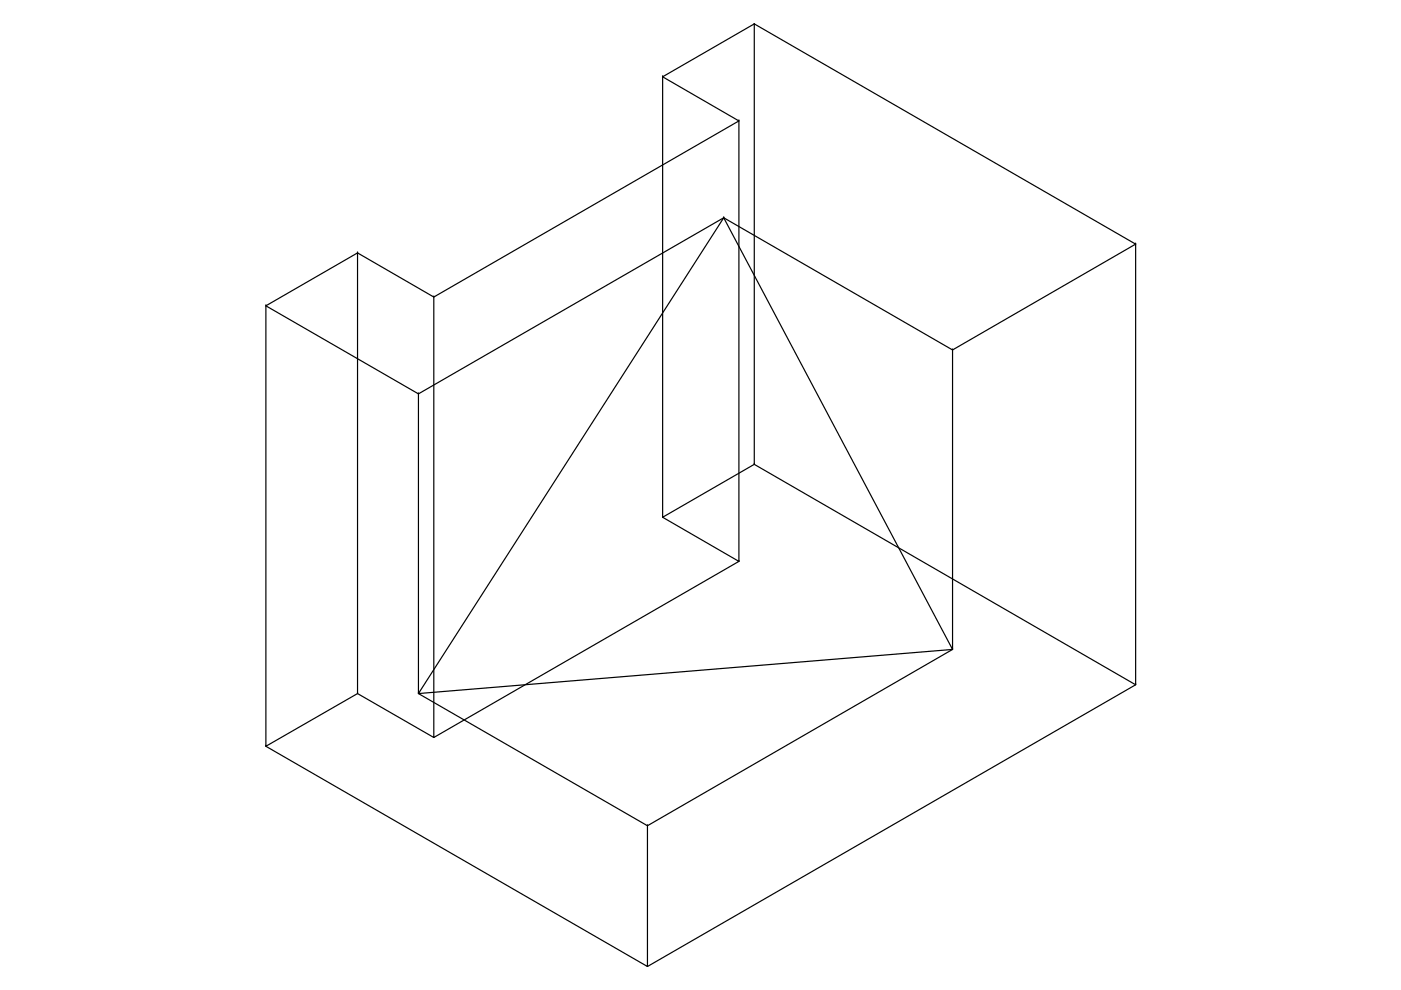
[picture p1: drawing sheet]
<svg xmlns="http://www.w3.org/2000/svg" width="297mm" height="210mm" viewBox="0 0 297 210" stroke-linecap="round" stroke-linejoin="round" font-family="sans-serif">
<!-- layer: 0 -->
<g fill="none" stroke="#000" stroke-width=".25">
<path d="M140.5 16.3l16.2 9.3-64.7 37.4-16.2-9.4M140.5 16.3h.1M159.9 5.1l-19.4 11.2v93.4l19.4-11.2M159.9 5.1h.1M156.7 25.6h.1M156.7 25.6v93.4M75.8 53.6h.1M153.4 46.2l48.6 91.5-113.3 9.4zM153.4 46.2h.1M153.4 46.2l48.6 28M153.4 46.2l-64.7 37.3M240.8 51.8l-80.9-46.7v93.4l80.9 46.7"/>
<path d="M240.8 51.8h.1M56.4 64.8l32.3 18.7v63.6l48.6 28v29.8l-80.9-46.7M56.4 64.8l19.4-11.2v93.5l-19.4 11.1zM56.4 64.8h.1M92 63h.1M92 63v93.4M202 74.2h.1M88.7 83.5h.1M159.9 98.5h.1M140.5 109.7l16.2 9.3-64.7 37.4-16.2-9.3M140.5 109.7h.1M156.7 119h.1"/>
<path d="M202 137.7h.1M56.4 158.2h.1M75.8 147.1h.1M88.7 147.1h.1M92 156.4h.1M240.8 145.2h.1M137.3 175.1l64.7-37.4v-63.5l38.8-22.4v93.4l-103.5 59.7M137.3 175.1h.1M137.3 204.9h.1"/>
</g>
</svg>
